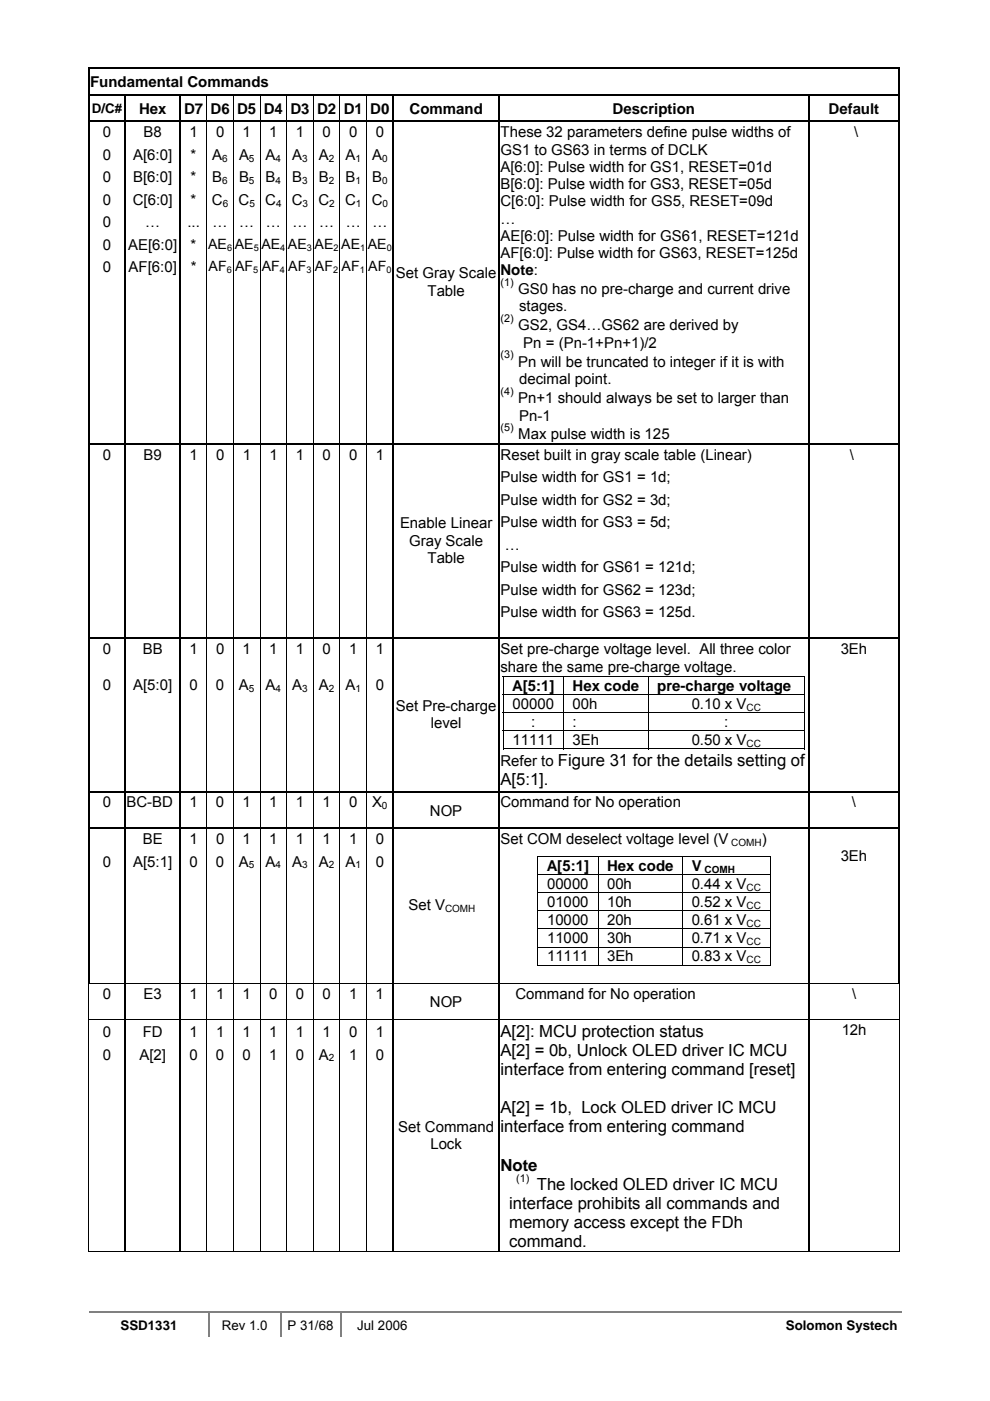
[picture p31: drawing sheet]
<svg xmlns="http://www.w3.org/2000/svg" width="210mm" height="297mm" viewBox="0 0 210 297" stroke-linecap="round" stroke-linejoin="round" font-family="sans-serif">
<defs><g id="words">
<g font-size="3.5">
<text x="106.1" y="166.5">A[5:1].</text>
<text x="106.1" y="219.8">A[2]: MCU protection status</text>
<text x="106.1" y="223.9">A[2] = 0b, Unlock OLED driver IC MCU</text>
<text x="106.1" y="227.9">interface from entering command [reset]</text>
<text x="106.1" y="236.1">A[2] = 1b, Lock OLED driver IC MCU</text>
<text x="106.1" y="240.1">interface from entering command</text>
<text x="106.1" y="248.2">Note</text>
<text x="108" y="256.3">interface prohibits all commands and</text>
<text x="113.8" y="252.3">The locked OLED driver IC MCU</text>
<text x="108" y="260.4">memory access except the FDh</text>
<text x="108" y="264.4">command.</text>
</g>
<g font-size="3.2">
<text x="19.1" y="18.5">Fundamental Commands</text>
<text x="21.8" y="29.1">0</text>
<text x="29.5" y="24.2">Hex</text>
<text x="30.4" y="29.1">B8</text>
<text x="39" y="24.2">D7 D6 D5 D4 D3 D2 D1</text>
<text x="40.2" y="29.1">1</text>
<text x="45.8" y="29.1">0</text>
<text x="51.4" y="29.1">1</text>
<text x="57.1" y="29.1">1</text>
<text x="62.7" y="29.1">1</text>
<text x="68.4" y="29.1">0</text>
<text x="74" y="29.1">0</text>
<text x="78.5" y="24.2">D0</text>
<text x="79.7" y="29.1">0</text>
<text x="86.9" y="24.2">Command</text>
<text x="106.1" y="29.1">These 32 parameters define pulse widths of</text>
<text x="129.9" y="24.2">Description</text>
<text x="175.7" y="24.2">Default</text>
<text x="181.1" y="29.1">\</text>
<text x="21.8" y="33.9">0</text>
<text x="28.2" y="33.9">A[6:0]</text>
<text x="40.4" y="33.9">*</text>
<text x="45" y="33.9">A</text>
<text x="50.7" y="33.9">A</text>
<text x="56.3" y="33.9">A</text>
<text x="62" y="33.9">A</text>
<text x="67.6" y="33.9">A</text>
<text x="73.3" y="33.9">A</text>
<text x="78.9" y="33.9">A</text>
<text x="106.1" y="32.8">GS1 to GS63 in terms of DCLK</text>
<text x="21.8" y="38.7">0</text>
<text x="28.2" y="38.7">B[6:0]</text>
<text x="40.4" y="38.7">*</text>
<text x="45" y="38.7">B</text>
<text x="50.7" y="38.7">B</text>
<text x="56.3" y="38.7">B</text>
<text x="62" y="38.7">B</text>
<text x="67.6" y="38.7">B</text>
<text x="73.3" y="38.7">B</text>
<text x="78.9" y="38.7">B</text>
<text x="106.1" y="36.4">A[6:0]: Pulse width for GS1, RESET=01d</text>
<text x="106.1" y="40.1">B[6:0]: Pulse width for GS3, RESET=05d</text>
<text x="21.8" y="43.4">0</text>
<text x="28.2" y="43.4">C[6:0]</text>
<text x="40.4" y="43.4">*</text>
<text x="44.9" y="43.4">C</text>
<text x="50.6" y="43.4">C</text>
<text x="56.2" y="43.4">C</text>
<text x="61.9" y="43.4">C</text>
<text x="67.5" y="43.4">C</text>
<text x="73.2" y="43.4">C</text>
<text x="78.8" y="43.4">C</text>
<text x="106.1" y="43.7">C[6:0]: Pulse width for GS5, RESET=09d</text>
<text x="106.1" y="47.4">…</text>
<text x="21.8" y="48.2">0</text>
<text x="21.8" y="53">0</text>
<text x="27.2" y="53">AE[6:0]</text>
<text x="30.8" y="48.2">…</text>
<text x="39.7" y="48.2">...</text>
<text x="40.4" y="53">*</text>
<text x="45.1" y="48.2">…</text>
<text x="50.7" y="48.2">…</text>
<text x="56.4" y="48.2">…</text>
<text x="62" y="48.2">…</text>
<text x="67.7" y="48.2">…</text>
<text x="73.3" y="48.2">…</text>
<text x="79" y="48.2">…</text>
<text x="106.1" y="51">AE[6:0]: Pulse width for GS61, RESET=121d</text>
<text x="21.8" y="57.7">0</text>
<text x="27.3" y="57.7">AF[6:0]</text>
<text x="40.4" y="57.7">*</text>
<text x="83.9" y="59">Set Gray Scale</text>
<text x="106.1" y="54.7">AF[6:0]: Pulse width for GS63, RESET=125d</text>
<text x="106.1" y="58.3">Note:</text>
<text x="90.6" y="62.7">Table</text>
<text x="109.9" y="62.3">GS0 has no pre-charge and current drive</text>
<text x="109.9" y="70">GS2, GS4…GS62 are derived by</text>
<text x="110.1" y="66">stages.</text>
<text x="109.9" y="77.7">Pn will be truncated to integer if it is with</text>
<text x="111" y="73.8">Pn = (Pn-1+Pn+1)/2</text>
<text x="110.1" y="81.5">decimal point.</text>
<text x="109.9" y="85.4">Pn+1 should always be set to larger than</text>
<text x="110.1" y="89.2">Pn-1</text>
<text x="109.9" y="93.1">Max pulse width is 125</text>
<text x="21.8" y="97.5">0</text>
<text x="30.4" y="97.5">B9</text>
<text x="40.2" y="97.5">1</text>
<text x="45.8" y="97.5">0</text>
<text x="51.5" y="97.5">1</text>
<text x="57.1" y="97.5">1</text>
<text x="62.7" y="97.5">1</text>
<text x="68.4" y="97.5">0</text>
<text x="74" y="97.5">0</text>
<text x="79.7" y="97.5">1</text>
<text x="106.1" y="97.5">Reset built in gray scale table (Linear)</text>
<text x="180.2" y="97.5">\</text>
<text x="106.1" y="102.3">Pulse width for GS1 = 1d;</text>
<text x="106.1" y="107">Pulse width for GS2 = 3d;</text>
<text x="84.8" y="112">Enable Linear</text>
<text x="106.1" y="111.8">Pulse width for GS3 = 5d;</text>
<text x="86.7" y="115.7">Gray Scale</text>
<text x="90.6" y="119.3">Table</text>
<text x="107" y="116.6">…</text>
<text x="106.1" y="121.3">Pulse width for GS61 = 121d;</text>
<text x="106.1" y="130.9">Pulse width for GS63 = 125d.</text>
<text x="106.1" y="126.1">Pulse width for GS62 = 123d;</text>
<text x="21.8" y="138.7">0</text>
<text x="30.3" y="138.7">BB</text>
<text x="40.2" y="138.7">1</text>
<text x="45.8" y="138.7">0</text>
<text x="51.4" y="138.7">1</text>
<text x="57.1" y="138.7">1</text>
<text x="62.7" y="138.7">1</text>
<text x="68.4" y="138.7">0</text>
<text x="74" y="138.7">1</text>
<text x="79.7" y="138.7">1</text>
<text x="106.1" y="142.4">share the same pre-charge voltage.</text>
<text x="106.1" y="138.7">Set pre-charge voltage level. All three color</text>
<text x="178.2" y="138.7">3Eh</text>
<text x="21.8" y="146.3">0</text>
<text x="28.2" y="146.3">A[5:0]</text>
<text x="40.2" y="146.3">0</text>
<text x="45.8" y="146.3">0</text>
<text x="50.7" y="146.3">A</text>
<text x="56.3" y="146.3">A</text>
<text x="62" y="146.3">A</text>
<text x="67.6" y="146.3">A</text>
<text x="73.3" y="146.3">A</text>
<text x="79.7" y="146.3">0</text>
<text x="108.6" y="146.5">A[5:1]</text>
<text x="121.4" y="146.5">Hex code</text>
<text x="139.4" y="146.5">pre-charge voltage</text>
<text x="83.9" y="150.8">Set Pre-charge</text>
<text x="91.3" y="154.4">level</text>
<text x="108.7" y="150.3">00000</text>
<text x="112.6" y="154.2">:</text>
<text x="121.4" y="150.3">00h</text>
<text x="121.4" y="154.2">:</text>
<text x="146.7" y="150.3">0.10 x V</text>
<text x="153.6" y="154.2">:</text>
<text x="108.7" y="158">11111</text>
<text x="121.4" y="158">3Eh</text>
<text x="146.7" y="158">0.50 x V</text>
<text x="106.1" y="162.4">Refer to Figure 31 for the details setting of</text>
<text x="21.8" y="171.1">0</text>
<text x="26.8" y="171.1">BC-BD</text>
<text x="40.2" y="171.1">1</text>
<text x="45.8" y="171.1">0</text>
<text x="51.4" y="171.1">1</text>
<text x="57.1" y="171.1">1</text>
<text x="62.7" y="171.1">1</text>
<text x="68.4" y="171.1">1</text>
<text x="74" y="171.1">0</text>
<text x="78.9" y="171.1">X</text>
<text x="91.1" y="172.9">NOP</text>
<text x="106.1" y="171.1">Command for No operation</text>
<text x="180.6" y="171.1">\</text>
<text x="30.3" y="179">BE</text>
<text x="40.2" y="179">1</text>
<text x="45.8" y="179">0</text>
<text x="51.4" y="179">1</text>
<text x="57.1" y="179">1</text>
<text x="62.7" y="179">1</text>
<text x="68.4" y="179">1</text>
<text x="74" y="179">1</text>
<text x="79.7" y="179">0</text>
<text x="106.1" y="179">Set COM deselect voltage level (V</text>
<text x="161.5" y="179">)</text>
<text x="21.8" y="183.8">0</text>
<text x="28.2" y="183.8">A[5:1]</text>
<text x="40.2" y="183.8">0</text>
<text x="45.8" y="183.8">0</text>
<text x="50.7" y="183.8">A</text>
<text x="56.3" y="183.8">A</text>
<text x="62" y="183.8">A</text>
<text x="67.6" y="183.8">A</text>
<text x="73.3" y="183.8">A</text>
<text x="79.7" y="183.8">0</text>
<text x="115.9" y="184.7">A[5:1]</text>
<text x="128.7" y="184.7">Hex code</text>
<text x="146.7" y="184.7">V</text>
<text x="178.2" y="182.6">3Eh</text>
<text x="116" y="188.5">00000</text>
<text x="128.7" y="188.5">00h</text>
<text x="146.7" y="188.5">0.44 x V</text>
<text x="86.6" y="193">Set V</text>
<text x="116" y="192.3">01000</text>
<text x="116" y="196.2">10000</text>
<text x="128.7" y="192.3">10h</text>
<text x="128.7" y="196.2">20h</text>
<text x="146.7" y="192.3">0.52 x V</text>
<text x="146.7" y="196.2">0.61 x V</text>
<text x="116" y="200">11000</text>
<text x="116" y="203.8">11111</text>
<text x="128.7" y="200">30h</text>
<text x="128.7" y="203.8">3Eh</text>
<text x="146.7" y="203.8">0.83 x V</text>
<text x="146.7" y="200">0.71 x V</text>
<text x="21.8" y="211.8">0</text>
<text x="30.4" y="211.8">E3</text>
<text x="40.2" y="211.8">1</text>
<text x="45.8" y="211.8">1</text>
<text x="51.4" y="211.8">1</text>
<text x="57.1" y="211.8">0</text>
<text x="62.7" y="211.8">0</text>
<text x="68.4" y="211.8">0</text>
<text x="74" y="211.8">1</text>
<text x="79.6" y="211.8">1</text>
<text x="91.1" y="213.6">NOP</text>
<text x="109.3" y="211.8">Command for No operation</text>
<text x="180.7" y="211.8">\</text>
<text x="21.8" y="219.9">0</text>
<text x="30.3" y="219.9">FD</text>
<text x="40.2" y="219.9">1</text>
<text x="45.8" y="219.9">1</text>
<text x="51.4" y="219.9">1</text>
<text x="57.1" y="219.9">1</text>
<text x="62.7" y="219.9">1</text>
<text x="68.4" y="219.9">1</text>
<text x="74" y="219.9">0</text>
<text x="79.7" y="219.9">1</text>
<text x="178.5" y="219.5">12h</text>
<text x="21.8" y="224.7">0</text>
<text x="29.6" y="224.7">A[2]</text>
<text x="40.2" y="224.7">0</text>
<text x="45.8" y="224.7">0</text>
<text x="51.4" y="224.7">0</text>
<text x="57.1" y="224.7">1</text>
<text x="62.7" y="224.7">0</text>
<text x="67.6" y="224.7">A</text>
<text x="74" y="224.7">1</text>
<text x="79.7" y="224.7">0</text>
<text x="84.5" y="240">Set Command</text>
<text x="91.2" y="243.6">Lock</text>
</g>
<g font-size="3">
<text x="44.1" y="52.8">AE</text>
<text x="49.8" y="52.8">AE</text>
<text x="55.4" y="52.8">AE</text>
<text x="61" y="52.8">AE</text>
<text x="66.7" y="52.8">AE</text>
<text x="72.3" y="52.8">AE</text>
<text x="78" y="52.8">AE</text>
<text x="44.2" y="57.6">AF</text>
<text x="49.8" y="57.6">AF</text>
<text x="55.5" y="57.6">AF</text>
<text x="61.1" y="57.6">AF</text>
<text x="66.8" y="57.6">AF</text>
<text x="72.4" y="57.6">AF</text>
<text x="78.1" y="57.6">AF</text>
</g>
<g font-size="2.8">
<text x="19.5" y="24">D/C#</text>
<text x="25.6" y="282">SSD1331</text>
<text x="47" y="282">Rev 1.0</text>
<text x="61" y="282">P 31/68</text>
<text x="75.7" y="282">Jul 2006</text>
<text x="166.6" y="282">Solomon Systech</text>
</g>
<g font-size="2.3">
<text x="106.1" y="60.6">(1)</text>
<text x="106.1" y="68.3">(2)</text>
<text x="106.1" y="76">(3)</text>
<text x="106.1" y="83.7">(4)</text>
<text x="106.1" y="91.4">(5)</text>
<text x="109.4" y="250.5">(1)</text>
</g>
<g font-size="2.1">
<text x="47.1" y="34.3">6</text>
<text x="52.8" y="34.3">5</text>
<text x="58.4" y="34.3">4</text>
<text x="64.1" y="34.3">3</text>
<text x="69.7" y="34.3">2</text>
<text x="75.4" y="34.3">1</text>
<text x="81" y="34.3">0</text>
<text x="47.1" y="39">6</text>
<text x="52.8" y="39">5</text>
<text x="58.4" y="39">4</text>
<text x="64.1" y="39">3</text>
<text x="69.7" y="39">2</text>
<text x="75.4" y="39">1</text>
<text x="81" y="39">0</text>
<text x="47.2" y="43.8">6</text>
<text x="52.9" y="43.8">5</text>
<text x="58.5" y="43.8">4</text>
<text x="64.2" y="43.8">3</text>
<text x="69.8" y="43.8">2</text>
<text x="75.5" y="43.8">1</text>
<text x="81.1" y="43.8">0</text>
<text x="52.8" y="146.7">5</text>
<text x="58.4" y="146.7">4</text>
<text x="64.1" y="146.7">3</text>
<text x="69.7" y="146.7">2</text>
<text x="75.4" y="146.7">1</text>
<text x="158.3" y="150.7">CC</text>
<text x="158.3" y="158.3">CC</text>
<text x="81" y="171.4">0</text>
<text x="155" y="179.3">COMH</text>
<text x="52.8" y="184.1">5</text>
<text x="58.4" y="184.1">4</text>
<text x="64.1" y="184.1">3</text>
<text x="69.7" y="184.1">2</text>
<text x="75.4" y="184.1">1</text>
<text x="149.4" y="185">COMH</text>
<text x="158.3" y="188.9">CC</text>
<text x="94.4" y="193.4">COMH</text>
<text x="158.3" y="192.7">CC</text>
<text x="158.3" y="196.5">CC</text>
<text x="158.3" y="200.3">CC</text>
<text x="158.3" y="204.2">CC</text>
<text x="69.7" y="225">2</text>
</g>
<g font-size="1.9">
<text x="48.2" y="53.1">6</text>
<text x="53.8" y="53.1">5</text>
<text x="59.4" y="53.1">4</text>
<text x="65.1" y="53.1">3</text>
<text x="70.7" y="53.1">2</text>
<text x="76.4" y="53.1">1</text>
<text x="82" y="53.1">0</text>
<text x="48.1" y="57.9">6</text>
<text x="53.7" y="57.9">5</text>
<text x="59.4" y="57.9">4</text>
<text x="65" y="57.9">3</text>
<text x="70.6" y="57.9">2</text>
<text x="76.3" y="57.9">1</text>
<text x="81.9" y="57.9">0</text>
</g>
</g></defs>
<path d="M18.9 278.3h25.2" fill="none" stroke="#808080" stroke-width=".34"/>
<path d="M44.1 278.1h.4v.3h-.4z" fill="#808080"/>
<path d="M44.5 278.3h14.8" fill="none" stroke="#808080" stroke-width=".34"/>
<path d="M59.3 278.1h.4v.3h-.4z" fill="#808080"/>
<path d="M59.7 278.3h12.3" fill="none" stroke="#808080" stroke-width=".34"/>
<path d="M72 278.1h.4v.3h-.4z" fill="#808080"/>
<path d="M44.3 278.4v5.1M59.5 278.4v5.1M72.2 278.4v5.1M72.4 278.3h118.8" fill="none" stroke="#808080" stroke-width=".34"/>
<g fill="#000">
<path d="M18.7 14.3h.3v.6h-.3zM190.5 14.3h.4v.6h-.4zM190.5 14.3h.4v.3h-.4zM18.7 19.9h.3v.7h-.3zM18.7 25.6h.3v.6h-.3zM18.7 30.7h.3v.3h-.3zM18.7 35.5h.3v.2h-.3zM26.4 19.9h.3v.7h-.3zM26.4 25.6h.3v.6h-.3zM26.4 30.7h.3v.3h-.3zM26.4 35.5h.3v.2h-.3zM38.1 19.9h.3v.7h-.3z"/>
<path d="M38.1 25.6h.3v.6h-.3zM38.1 30.7h.3v.3h-.3zM38.1 35.5h.3v.2h-.3zM43.8 20.3h.2v.3h-.2zM43.8 25.9h.2v.3h-.2zM43.8 30.7h.2v.3h-.2zM43.8 35.5h.2v.2h-.2zM49.4 20.3h.2v.3h-.2zM49.4 25.9h.2v.3h-.2zM49.4 30.7h.2v.3h-.2zM49.4 35.5h.2v.2h-.2zM55.1 20.3h.1v.3h-.1z"/>
<path d="M55.1 25.9h.1v.3h-.1zM55.1 30.7h.1v.3h-.1zM55.1 35.5h.1v.2h-.1zM60.7 20.3h.2v.3h-.2zM60.7 25.9h.2v.3h-.2zM60.7 30.7h.2v.3h-.2zM60.7 35.5h.2v.2h-.2zM66.3 20.3h.2v.3h-.2zM66.3 25.9h.2v.3h-.2zM66.3 30.7h.2v.3h-.2zM66.3 35.5h.2v.2h-.2zM72 20.3h.2v.3h-.2z"/>
<path d="M72 25.9h.2v.3h-.2zM72 30.7h.2v.3h-.2zM72 35.5h.2v.2h-.2zM77.6 20.3h.2v.3h-.2zM77.6 25.9h.2v.3h-.2zM77.6 30.7h.2v.3h-.2zM77.6 35.5h.2v.2h-.2zM83.2 19.9h.3v.7h-.3zM83.2 25.6h.3v.6h-.3zM83.2 30.7h.3v.3h-.3zM83.2 35.5h.3v.2h-.3zM105.7 19.9h.3v.7h-.3z"/>
<path d="M105.7 25.6h.3v.6h-.3zM105.7 30.7h.3v.3h-.3zM105.7 35.5h.3v.2h-.3zM171.3 19.9h.3v.7h-.3zM171.3 25.6h.3v.6h-.3zM171.3 30.7h.3v.3h-.3zM171.3 35.5h.3v.2h-.3zM190.5 19.9h.4v.7h-.4zM190.5 25.6h.4v.6h-.4zM190.5 30.7h.4v.3h-.4zM190.5 35.5h.4v.2h-.4zM18.7 40.2h.3v.3h-.3z"/>
<path d="M18.7 45h.3v.3h-.3zM18.7 49.7h.3v.3h-.3zM18.7 54.5h.3v.3h-.3zM18.7 59.3h.3v.2h-.3zM26.4 40.2h.3v.3h-.3zM26.4 45h.3v.3h-.3zM26.4 49.7h.3v.3h-.3zM26.4 54.5h.3v.3h-.3zM26.4 59.3h.3v.2h-.3zM38.1 40.2h.3v.3h-.3zM38.1 45h.3v.3h-.3zM38.1 49.7h.3v.3h-.3z"/>
<path d="M38.1 54.5h.3v.3h-.3zM38.1 59.3h.3v.2h-.3zM43.8 40.2h.2v.3h-.2zM43.8 45h.2v.3h-.2zM43.8 49.7h.2v.3h-.2zM43.8 54.5h.2v.3h-.2zM43.8 59.3h.2v.2h-.2zM49.4 40.2h.2v.3h-.2zM49.4 45h.2v.3h-.2zM49.4 49.7h.2v.3h-.2zM49.4 54.5h.2v.3h-.2zM49.4 59.3h.2v.2h-.2z"/>
<path d="M55.1 40.2h.1v.3h-.1zM55.1 45h.1v.3h-.1zM55.1 49.7h.1v.3h-.1zM55.1 54.5h.1v.3h-.1zM55.1 59.3h.1v.2h-.1zM60.7 40.2h.2v.3h-.2zM60.7 45h.2v.3h-.2zM60.7 49.7h.2v.3h-.2zM60.7 54.5h.2v.3h-.2zM60.7 59.3h.2v.2h-.2zM66.3 40.2h.2v.3h-.2zM66.3 45h.2v.3h-.2z"/>
<path d="M66.3 49.7h.2v.3h-.2zM66.3 54.5h.2v.3h-.2zM66.3 59.3h.2v.2h-.2zM72 40.2h.2v.3h-.2zM72 45h.2v.3h-.2zM72 49.7h.2v.3h-.2zM72 54.5h.2v.3h-.2zM72 59.3h.2v.2h-.2zM77.6 40.2h.2v.3h-.2zM77.6 45h.2v.3h-.2zM77.6 49.7h.2v.3h-.2zM77.6 54.5h.2v.3h-.2z"/>
<path d="M77.6 59.3h.2v.2h-.2zM83.2 40.2h.3v.3h-.3zM83.2 45h.3v.3h-.3zM83.2 49.7h.3v.3h-.3zM83.2 54.5h.3v.3h-.3zM83.2 59.3h.3v.2h-.3zM105.7 40.2h.3v.3h-.3zM105.7 45h.3v.3h-.3zM105.7 49.7h.3v.3h-.3zM105.7 54.5h.3v.3h-.3zM105.7 59.3h.3v.2h-.3zM171.3 40.2h.3v.3h-.3z"/>
<path d="M171.3 45h.3v.3h-.3zM171.3 49.7h.3v.3h-.3zM171.3 54.5h.3v.3h-.3zM171.3 59.3h.3v.2h-.3zM190.5 40.2h.4v.3h-.4zM190.5 45h.4v.3h-.4zM190.5 49.7h.4v.3h-.4zM190.5 54.5h.4v.3h-.4zM190.5 59.3h.4v.2h-.4zM18.7 64h.3v.3h-.3zM26.4 64h.3v.3h-.3zM38.1 64h.3v.3h-.3z"/>
<path d="M43.8 64h.2v.3h-.2zM49.4 64h.2v.3h-.2zM55.1 64h.1v.3h-.1zM60.7 64h.2v.3h-.2zM66.3 64h.2v.3h-.2zM72 64h.2v.3h-.2zM77.6 64h.2v.3h-.2zM83.2 64h.3v.3h-.3zM105.7 64h.3v.3h-.3zM171.3 64h.3v.3h-.3zM190.5 64h.4v.3h-.4zM18.7 93.9h.3v.7h-.3z"/>
<path d="M18.7 99.1h.3v.2h-.3zM26.4 93.9h.3v.7h-.3zM26.4 99.1h.3v.2h-.3zM38.1 93.9h.3v.7h-.3zM38.1 99.1h.3v.2h-.3zM43.8 94.3h.2v.3h-.2zM43.8 99.1h.2v.2h-.2zM49.4 94.3h.2v.3h-.2zM49.4 99.1h.2v.2h-.2zM55.1 94.3h.1v.3h-.1zM55.1 99.1h.1v.2h-.1zM60.7 94.3h.2v.3h-.2z"/>
<path d="M60.7 99.1h.2v.2h-.2zM66.3 94.3h.2v.3h-.2zM66.3 99.1h.2v.2h-.2zM72 94.3h.2v.3h-.2zM72 99.1h.2v.2h-.2zM77.6 94.3h.2v.3h-.2zM77.6 99.1h.2v.2h-.2zM83.2 93.9h.3v.7h-.3zM83.2 99.1h.3v.2h-.3zM105.7 93.9h.3v.7h-.3zM105.7 99.1h.3v.2h-.3zM171.3 93.9h.3v.7h-.3z"/>
<path d="M171.3 99.1h.3v.2h-.3zM190.5 93.9h.4v.7h-.4zM190.5 99.1h.4v.2h-.4zM18.7 103.8h.3v.3h-.3zM18.7 108.6h.3v.3h-.3zM18.7 113.3h.3v.3h-.3zM18.7 118.1h.3v.3h-.3zM26.4 103.8h.3v.3h-.3zM26.4 108.6h.3v.3h-.3zM26.4 113.3h.3v.3h-.3zM26.4 118.1h.3v.3h-.3zM38.1 103.8h.3v.3h-.3z"/>
<path d="M38.1 108.6h.3v.3h-.3zM38.1 113.3h.3v.3h-.3zM38.1 118.1h.3v.3h-.3zM43.8 103.8h.2v.3h-.2zM43.8 108.6h.2v.3h-.2zM43.8 113.3h.2v.3h-.2zM43.8 118.1h.2v.3h-.2zM49.4 103.8h.2v.3h-.2zM49.4 108.6h.2v.3h-.2zM49.4 113.3h.2v.3h-.2zM49.4 118.1h.2v.3h-.2zM55.1 103.8h.1v.3h-.1z"/>
<path d="M55.1 108.6h.1v.3h-.1zM55.1 113.3h.1v.3h-.1zM55.1 118.1h.1v.3h-.1zM60.7 103.8h.2v.3h-.2zM60.7 108.6h.2v.3h-.2zM60.7 113.3h.2v.3h-.2zM60.7 118.1h.2v.3h-.2zM66.3 103.8h.2v.3h-.2zM66.3 108.6h.2v.3h-.2zM66.3 113.3h.2v.3h-.2zM66.3 118.1h.2v.3h-.2zM72 103.8h.2v.3h-.2z"/>
<path d="M72 108.6h.2v.3h-.2zM72 113.3h.2v.3h-.2zM72 118.1h.2v.3h-.2zM77.6 103.8h.2v.3h-.2zM77.6 108.6h.2v.3h-.2zM77.6 113.3h.2v.3h-.2zM77.6 118.1h.2v.3h-.2zM83.2 103.8h.3v.3h-.3zM83.2 108.6h.3v.3h-.3zM83.2 113.3h.3v.3h-.3zM83.2 118.1h.3v.3h-.3zM105.7 103.8h.3v.3h-.3z"/>
<path d="M105.7 108.6h.3v.3h-.3zM105.7 113.3h.3v.3h-.3zM105.7 118.1h.3v.3h-.3zM171.3 103.8h.3v.3h-.3zM171.3 108.6h.3v.3h-.3zM171.3 113.3h.3v.3h-.3zM171.3 118.1h.3v.3h-.3zM190.5 103.8h.4v.3h-.4zM190.5 108.6h.4v.3h-.4zM190.5 113.3h.4v.3h-.4zM190.5 118.1h.4v.3h-.4zM18.7 122.9h.3v.2h-.3z"/>
<path d="M18.7 127.6h.3v.3h-.3zM18.7 135.2h.3v.6h-.3zM26.4 122.9h.3v.2h-.3zM26.4 127.6h.3v.3h-.3zM26.4 135.2h.3v.6h-.3zM38.1 122.9h.3v.2h-.3zM38.1 127.6h.3v.3h-.3zM38.1 135.2h.3v.6h-.3zM43.8 122.9h.2v.2h-.2zM43.8 127.6h.2v.3h-.2zM43.8 135.5h.2v.3h-.2zM49.4 122.9h.2v.2h-.2z"/>
<path d="M49.4 127.6h.2v.3h-.2zM49.4 135.5h.2v.3h-.2zM55.1 122.9h.1v.2h-.1zM55.1 127.6h.1v.3h-.1zM55.1 135.5h.1v.3h-.1zM60.7 122.9h.2v.2h-.2zM60.7 127.6h.2v.3h-.2zM60.7 135.5h.2v.3h-.2zM66.3 122.9h.2v.2h-.2zM66.3 127.6h.2v.3h-.2zM66.3 135.5h.2v.3h-.2zM72 122.9h.2v.2h-.2z"/>
<path d="M72 127.6h.2v.3h-.2zM72 135.5h.2v.3h-.2zM77.6 122.9h.2v.2h-.2zM77.6 127.6h.2v.3h-.2zM77.6 135.5h.2v.3h-.2zM83.2 122.9h.3v.2h-.3zM83.2 127.6h.3v.3h-.3zM83.2 135.2h.3v.6h-.3zM105.7 122.9h.3v.2h-.3zM105.7 127.6h.3v.3h-.3zM105.7 135.2h.3v.6h-.3zM171.3 122.9h.3v.2h-.3z"/>
<path d="M171.3 127.6h.3v.3h-.3zM171.3 135.2h.3v.6h-.3zM190.5 122.9h.4v.2h-.4zM190.5 127.6h.4v.3h-.4zM190.5 135.2h.4v.6h-.4zM18.7 143.1h.3v.3h-.3zM18.7 158.9h.3v.3h-.3zM26.4 143.1h.3v.3h-.3zM26.4 158.9h.3v.3h-.3zM38.1 143.1h.3v.3h-.3zM38.1 158.9h.3v.3h-.3zM43.8 143.1h.2v.3h-.2z"/>
<path d="M43.8 158.9h.2v.3h-.2zM49.4 143.1h.2v.3h-.2zM49.4 158.9h.2v.3h-.2zM55.1 143.1h.1v.3h-.1zM55.1 158.9h.1v.3h-.1zM60.7 143.1h.2v.3h-.2zM60.7 158.9h.2v.3h-.2zM66.3 143.1h.2v.3h-.2zM66.3 158.9h.2v.3h-.2zM72 143.1h.2v.3h-.2zM72 158.9h.2v.3h-.2zM77.6 143.1h.2v.3h-.2z"/>
<path d="M77.6 158.9h.2v.3h-.2zM83.2 143.1h.3v.3h-.3zM83.2 158.9h.3v.3h-.3zM105.7 143.1h.3v.3h-.3zM105.7 158.9h.3v.3h-.3zM106.6 143.4h.2v.2h-.2zM137.4 143.4h.1v.2h-.1zM137.4 147.2h.1v.2h-.1zM137.4 151h.1v.2h-.1zM137.4 154.9h.1v.1h-.1zM170.5 143.4h.1v.2h-.1zM170.5 147.2h.1v.2h-.1z"/>
<path d="M170.5 151h.1v.2h-.1zM170.5 154.9h.1v.1h-.1zM170.5 158.7h.1v.2h-.1zM171.3 143.1h.3v.3h-.3zM171.3 158.9h.3v.3h-.3zM190.5 143.1h.4v.3h-.4zM190.5 158.9h.4v.3h-.4zM18.7 163h.3v.3h-.3zM18.7 167.8h.3v.3h-.3zM18.7 175.4h.3v.6h-.3zM26.4 163h.3v.3h-.3zM26.4 167.8h.3v.3h-.3z"/>
<path d="M26.4 175.4h.3v.6h-.3zM38.1 163h.3v.3h-.3zM38.1 167.8h.3v.3h-.3zM38.1 175.4h.3v.6h-.3zM43.8 163h.2v.3h-.2zM43.8 168.1h.2zM43.8 175.8h.2v.2h-.2zM49.4 163h.2v.3h-.2zM49.4 168.1h.2zM49.4 175.8h.2v.2h-.2zM55.1 163h.1v.3h-.1zM55.1 168.1h.1z"/>
<path d="M55.1 175.8h.1v.2h-.1zM60.7 163h.2v.3h-.2zM60.7 168.1h.2zM60.7 175.8h.2v.2h-.2zM66.3 163h.2v.3h-.2zM66.3 168.1h.2zM66.3 175.8h.2v.2h-.2zM72 163h.2v.3h-.2zM72 168.1h.2zM72 175.8h.2v.2h-.2zM77.6 163h.2v.3h-.2zM77.6 168.1h.2z"/>
<path d="M77.6 175.8h.2v.2h-.2zM83.2 163h.3v.3h-.3zM83.2 167.8h.3v.3h-.3zM83.2 175.4h.3v.6h-.3zM105.7 163h.3v.3h-.3zM105.7 167.8h.3v.3h-.3zM105.7 175.4h.3v.6h-.3zM171.3 163h.3v.3h-.3zM171.3 167.8h.3v.3h-.3zM171.3 175.4h.3v.6h-.3zM190.5 163h.4v.3h-.4zM190.5 167.8h.4v.3h-.4z"/>
<path d="M190.5 175.4h.4v.6h-.4zM18.7 180.6h.3v.2h-.3zM18.7 185.3h.3v.3h-.3zM18.7 190.1h.3v.3h-.3zM18.7 194.8h.3v.3h-.3zM26.4 180.6h.3v.2h-.3zM26.4 185.3h.3v.3h-.3zM26.4 190.1h.3v.3h-.3zM26.4 194.8h.3v.3h-.3zM38.1 180.6h.3v.2h-.3zM38.1 185.3h.3v.3h-.3zM38.1 190.1h.3v.3h-.3z"/>
<path d="M38.1 194.8h.3v.3h-.3zM43.8 180.6h.2v.2h-.2zM43.8 185.3h.2v.3h-.2zM43.8 190.1h.2v.3h-.2zM43.8 194.8h.2v.3h-.2zM49.4 180.6h.2v.2h-.2zM49.4 185.3h.2v.3h-.2zM49.4 190.1h.2v.3h-.2zM49.4 194.8h.2v.3h-.2zM55.1 180.6h.1v.2h-.1zM55.1 185.3h.1v.3h-.1zM55.1 190.1h.1v.3h-.1z"/>
<path d="M55.1 194.8h.1v.3h-.1zM60.7 180.6h.2v.2h-.2zM60.7 185.3h.2v.3h-.2zM60.7 190.1h.2v.3h-.2zM60.7 194.8h.2v.3h-.2zM66.3 180.6h.2v.2h-.2zM66.3 185.3h.2v.3h-.2zM66.3 190.1h.2v.3h-.2zM66.3 194.8h.2v.3h-.2zM72 180.6h.2v.2h-.2zM72 185.3h.2v.3h-.2zM72 190.1h.2v.3h-.2z"/>
<path d="M72 194.8h.2v.3h-.2zM77.6 180.6h.2v.2h-.2zM77.6 185.3h.2v.3h-.2zM77.6 190.1h.2v.3h-.2zM77.6 194.8h.2v.3h-.2zM83.2 180.6h.3v.2h-.3zM83.2 185.3h.3v.3h-.3zM83.2 190.1h.3v.3h-.3zM83.2 194.8h.3v.3h-.3zM105.7 180.6h.3v.2h-.3zM105.7 185.3h.3v.3h-.3zM105.7 190.1h.3v.3h-.3z"/>
<path d="M105.7 194.8h.3v.3h-.3zM113.9 181.6h.2v.1h-.2zM163.2 181.6h.2v.1h-.2zM171.3 180.6h.3v.2h-.3zM171.3 185.3h.3v.3h-.3zM171.3 190.1h.3v.3h-.3zM171.3 194.8h.3v.3h-.3zM190.5 180.6h.4v.2h-.4zM190.5 185.3h.4v.3h-.4zM190.5 190.1h.4v.3h-.4zM190.5 194.8h.4v.3h-.4zM18.8 208.5h.1v.3h-.1z"/>
<path d="M18.8 216.1h.1v.5h-.1zM26.4 208.4h.3v.4h-.3zM26.4 216.1h.3v.5h-.3zM38.1 208.4h.3v.4h-.3zM38.1 216.1h.3v.5h-.3zM43.8 208.4h.2v.4h-.2zM43.8 216.1h.2v.5h-.2zM49.4 208.4h.2v.4h-.2zM49.4 216.1h.2v.5h-.2zM55.1 208.4h.1v.4h-.1zM55.1 216.1h.1v.5h-.1zM60.7 208.4h.2v.4h-.2z"/>
<path d="M60.7 216.1h.2v.5h-.2zM66.3 208.4h.2v.4h-.2zM66.3 216.1h.2v.5h-.2zM72 208.4h.2v.4h-.2zM72 216.1h.2v.5h-.2zM77.6 208.4h.2v.4h-.2zM77.6 216.1h.2v.5h-.2zM83.2 208.4h.3v.4h-.3zM83.2 216.1h.3v.5h-.3zM105.7 208.4h.3v.4h-.3zM105.7 216.1h.3v.5h-.3zM163.2 204.5h.2v.2h-.2z"/>
<path d="M171.3 208.4h.3v.4h-.3zM171.3 216.1h.3v.5h-.3zM190.5 208.4h.4v.1h-.4zM190.6 208.5h.2v.3h-.2zM190.6 216.1h.2v.5h-.2zM18.8 221h.1v.3h-.1zM18.8 225.8h.1v.3h-.1zM26.4 221h.3v.3h-.3zM26.4 225.8h.3v.3h-.3zM38.1 221h.3v.3h-.3zM38.1 225.8h.3v.3h-.3zM43.8 221h.2v.3h-.2z"/>
<path d="M43.8 225.8h.2v.3h-.2zM49.4 221h.2v.3h-.2zM49.4 225.8h.2v.3h-.2zM55.1 221h.1v.3h-.1zM55.1 225.8h.1v.3h-.1zM60.7 221h.2v.3h-.2zM60.7 225.8h.2v.3h-.2zM66.3 221h.2v.3h-.2zM66.3 225.8h.2v.3h-.2zM72 221h.2v.3h-.2zM72 225.8h.2v.3h-.2zM77.6 221h.2v.3h-.2z"/>
<path d="M77.6 225.8h.2v.3h-.2zM83.2 221h.3v.3h-.3zM83.2 225.8h.3v.3h-.3zM105.7 221h.3v.3h-.3zM105.7 225.8h.3v.3h-.3zM171.3 221h.3v.3h-.3zM171.3 225.8h.3v.3h-.3zM190.6 221h.2v.3h-.2zM190.6 225.8h.2v.3h-.2zM190.6 265.2h.2v.2h-.2z"/>
</g>
<g fill="none" stroke="#000" stroke-width=".34">
<path d="M18.7 14.5h171.8M18.8 14.9v5M190.7 14.9v5M18.8 20.6v5M18.8 26.2v4.5M18.8 31v4.5M18.8 35.7v4.5M19 20.1h7.4M19 25.7h7.4M26.5 20.6v5M26.5 26.2v4.5M26.5 31v4.5"/>
<path d="M26.5 35.7v4.5M26.7 20.1h11.4M26.7 25.7h11.4M38.2 20.6v5M38.2 26.2v4.5M38.2 31v4.5M38.2 35.7v4.5M38.4 20.1h44.8M38.4 25.7h44.8M83.4 20.6v5M83.4 26.2v4.5M83.4 31v4.5"/>
<path d="M83.4 35.7v4.5M83.5 20.1h22.2M83.5 25.7h22.2M105.9 20.6v5M105.9 26.2v4.5M105.9 31v4.5M105.9 35.7v4.5M106 20.1h65.3M106 25.7h65.3M171.4 20.6v5M171.4 26.2v4.5M171.4 31v4.5"/>
<path d="M171.4 35.7v4.5M171.6 20.1h18.9M171.6 25.7h18.9M190.7 20.6v5M190.7 26.2v4.5M190.7 31v4.5M190.7 35.7v4.5M18.8 40.5v4.5M18.8 45.3v4.4M18.8 50v4.5M18.8 54.8v4.5M18.8 59.5v4.5"/>
<path d="M26.5 40.5v4.5M26.5 45.3v4.4M26.5 50v4.5M26.5 54.8v4.5M26.5 59.5v4.5M38.2 40.5v4.5M38.2 45.3v4.4M38.2 50v4.5M38.2 54.8v4.5M38.2 59.5v4.5M83.4 40.5v4.5M83.4 45.3v4.4"/>
<path d="M83.4 50v4.5M83.4 54.8v4.5M83.4 59.5v4.5M105.9 40.5v4.5M105.9 45.3v4.4M105.9 50v4.5M105.9 54.8v4.5M105.9 59.5v4.5M171.4 40.5v4.5M171.4 45.3v4.4M171.4 50v4.5M171.4 54.8v4.5"/>
<path d="M171.4 59.5v4.5M190.7 40.5v4.5M190.7 45.3v4.4M190.7 50v4.5M190.7 54.8v4.5M190.7 59.5v4.5M18.8 64.3v29.6M26.5 64.3v29.6M38.2 64.3v29.6M83.4 64.3v29.6M105.9 64.3v29.6M171.4 64.3v29.6"/>
<path d="M190.7 64.3v29.6M18.8 94.6v4.5M18.8 99.3v4.5M19 94.1h7.4M26.5 94.6v4.5M26.5 99.3v4.5M26.7 94.1h11.4M38.2 94.6v4.5M38.2 99.3v4.5M38.4 94.1h44.8M83.4 94.6v4.5M83.4 99.3v4.5"/>
<path d="M83.5 94.1h22.2M105.9 94.6v4.5M105.9 99.3v4.5M106 94.1h65.3M171.4 94.6v4.5M171.4 99.3v4.5M171.6 94.1h18.9M190.7 94.6v4.5M190.7 99.3v4.5M18.8 104.1v4.5M18.8 108.9v4.4M18.8 113.6v4.5"/>
<path d="M18.8 118.4v4.5M26.5 104.1v4.5M26.5 108.9v4.4M26.5 113.6v4.5M26.5 118.4v4.5M38.2 104.1v4.5M38.2 108.9v4.4M38.2 113.6v4.5M38.2 118.4v4.5M83.4 104.1v4.5M83.4 108.9v4.4M83.4 113.6v4.5"/>
<path d="M83.4 118.4v4.5M105.9 104.1v4.5M105.9 108.9v4.4M105.9 113.6v4.5M105.9 118.4v4.5M171.4 104.1v4.5M171.4 108.9v4.4M171.4 113.6v4.5M171.4 118.4v4.5M190.7 104.1v4.5M190.7 108.9v4.4M190.7 113.6v4.5"/>
<path d="M190.7 118.4v4.5M18.8 123.1v4.5M18.8 127.9v7.3M18.8 135.8v7.3M19 135.4h7.4M26.5 123.1v4.5M26.5 127.9v7.3M26.5 135.8v7.3M26.7 135.4h11.4M38.2 123.1v4.5M38.2 127.9v7.3M38.2 135.8v7.3"/>
<path d="M38.4 135.4h44.8M83.4 123.1v4.5M83.4 127.9v7.3M83.4 135.8v7.3M83.5 135.4h22.2M105.9 123.1v4.5M105.9 127.9v7.3M105.9 135.8v7.3M106 135.4h65.3M171.4 123.1v4.5M171.4 127.9v7.3M171.4 135.8v7.3"/>
<path d="M171.6 135.4h18.9M190.7 123.1v4.5M190.7 127.9v7.3M190.7 135.8v7.3M18.8 143.4v15.5M18.8 159.2v3.8M26.5 143.4v15.5M26.5 159.2v3.8M38.2 143.4v15.5M38.2 159.2v3.8M83.4 143.4v15.5M83.4 159.2v3.8"/>
<path d="M105.9 143.4v15.5M105.9 159.2v3.8M171.4 143.4v15.5M171.4 159.2v3.8M190.7 143.4v15.5M190.7 159.2v3.8M18.8 163.3v4.5M18.8 168.1v7.3M18.8 176v4.6M19 168h7.4M19 175.6h7.4M26.5 163.3v4.5"/>
<path d="M26.5 168.1v7.3M26.5 176v4.6M26.7 168h11.4M26.7 175.6h11.4M38.2 163.3v4.5M38.2 168.1v7.3M38.2 176v4.6M38.4 168h44.8M38.4 175.6h44.8M83.4 163.3v4.5M83.4 168.1v7.3M83.4 176v4.6"/>
<path d="M83.5 168h22.2M83.5 175.6h22.2M105.9 163.3v4.5M105.9 168.1v7.3M105.9 176v4.6M106 168h65.3M106 175.6h65.3M171.4 163.3v4.5M171.4 168.1v7.3M171.4 176v4.6M171.6 168h18.9M171.6 175.6h18.9"/>
<path d="M190.7 163.3v4.5M190.7 168.1v7.3M190.7 176v4.6M18.8 180.8v4.5M18.8 185.6v4.5M18.8 190.4v4.4M18.8 195.1v13.3M26.5 180.8v4.5M26.5 185.6v4.5M26.5 190.4v4.4M26.5 195.1v13.3M38.2 180.8v4.5"/>
<path d="M38.2 185.6v4.5M38.2 190.4v4.4M38.2 195.1v13.3M83.4 180.8v4.5M83.4 185.6v4.5M83.4 190.4v4.4M83.4 195.1v13.3M105.9 180.8v4.5M105.9 185.6v4.5M105.9 190.4v4.4M105.9 195.1v13.3M171.4 180.8v4.5"/>
<path d="M171.4 185.6v4.5M171.4 190.4v4.4M171.4 195.1v13.3M190.7 180.8v4.5M190.7 185.6v4.5M190.7 190.4v4.4M190.7 195.1v13.3M26.5 208.8v7.3M26.5 216.6v4.4M38.2 208.8v7.3M38.2 216.6v4.4M83.4 208.8v7.3"/>
<path d="M83.4 216.6v4.4M105.9 208.8v7.3M105.9 216.6v4.4M171.4 208.8v7.3M171.4 216.6v4.4M26.5 221.3v4.5M26.5 226.1v39.1M38.2 221.3v4.5M38.2 226.1v39.1M83.4 221.3v4.5M83.4 226.1v39.1M105.9 221.3v4.5"/>
<path d="M105.9 226.1v39.1M171.4 221.3v4.5M171.4 226.1v39.1"/>
</g>
<g fill="none" stroke="#000" stroke-width=".21">
<path d="M43.9 20.6v5M43.9 26.2v4.5M43.9 31v4.5M43.9 35.7v4.5M49.5 20.6v5M49.5 26.2v4.5M49.5 31v4.5M49.5 35.7v4.5M55.1 20.6v5M55.1 26.2v4.5M55.1 31v4.5M55.1 35.7v4.5"/>
<path d="M60.8 20.6v5M60.8 26.2v4.5M60.8 31v4.5M60.8 35.7v4.5M66.4 20.6v5M66.4 26.2v4.5M66.4 31v4.5M66.4 35.7v4.5M72.1 20.6v5M72.1 26.2v4.5M72.1 31v4.5M72.1 35.7v4.5"/>
<path d="M77.7 20.6v5M77.7 26.2v4.5M77.7 31v4.5M77.7 35.7v4.5M43.9 40.5v4.5M43.9 45.3v4.4M43.9 50v4.5M43.9 54.8v4.5M43.9 59.5v4.5M49.5 40.5v4.5M49.5 45.3v4.4M49.5 50v4.5"/>
<path d="M49.5 54.8v4.5M49.5 59.5v4.5M55.1 40.5v4.5M55.1 45.3v4.4M55.1 50v4.5M55.1 54.8v4.5M55.1 59.5v4.5M60.8 40.5v4.5M60.8 45.3v4.4M60.8 50v4.5M60.8 54.8v4.5M60.8 59.5v4.5"/>
<path d="M66.4 40.5v4.5M66.4 45.3v4.4M66.4 50v4.5M66.4 54.8v4.5M66.4 59.5v4.5M72.1 40.5v4.5M72.1 45.3v4.4M72.1 50v4.5M72.1 54.8v4.5M72.1 59.5v4.5M77.7 40.5v4.5M77.7 45.3v4.4"/>
<path d="M77.7 50v4.5M77.7 54.8v4.5M77.7 59.5v4.5M43.9 64.3v29.6M49.5 64.3v29.6M55.1 64.3v29.6M60.8 64.3v29.6M66.4 64.3v29.6M72.1 64.3v29.6M77.7 64.3v29.6M43.9 94.6v4.5M43.9 99.3v4.5"/>
<path d="M49.5 94.6v4.5M49.5 99.3v4.5M55.1 94.6v4.5M55.1 99.3v4.5M60.8 94.6v4.5M60.8 99.3v4.5M66.4 94.6v4.5M66.4 99.3v4.5M72.1 94.6v4.5M72.1 99.3v4.5M77.7 94.6v4.5M77.7 99.3v4.5"/>
<path d="M43.9 104.1v4.5M43.9 108.9v4.4M43.9 113.6v4.5M43.9 118.4v4.5M49.5 104.1v4.5M49.5 108.9v4.4M49.5 113.6v4.5M49.5 118.4v4.5M55.1 104.1v4.5M55.1 108.9v4.4M55.1 113.6v4.5M55.1 118.4v4.5"/>
<path d="M60.8 104.1v4.5M60.8 108.9v4.4M60.8 113.6v4.5M60.8 118.4v4.5M66.4 104.1v4.5M66.4 108.9v4.4M66.4 113.6v4.5M66.4 118.4v4.5M72.1 104.1v4.5M72.1 108.9v4.4M72.1 113.6v4.5M72.1 118.4v4.5"/>
<path d="M77.7 104.1v4.5M77.7 108.9v4.4M77.7 113.6v4.5M77.7 118.4v4.5M43.9 123.1v4.5M43.9 127.9v7.3M43.9 135.8v7.3M49.5 123.1v4.5M49.5 127.9v7.3M49.5 135.8v7.3M55.1 123.1v4.5M55.1 127.9v7.3"/>
<path d="M55.1 135.8v7.3M60.8 123.1v4.5M60.8 127.9v7.3M60.8 135.8v7.3M66.4 123.1v4.5M66.4 127.9v7.3M66.4 135.8v7.3M72.1 123.1v4.5M72.1 127.9v7.3M72.1 135.8v7.3M77.7 123.1v4.5M77.7 127.9v7.3"/>
<path d="M77.7 135.8v7.3M43.9 143.4v15.5M43.9 159.2v3.8M49.5 143.4v15.5M49.5 159.2v3.8M55.1 143.4v15.5M55.1 159.2v3.8M60.8 143.4v15.5M60.8 159.2v3.8M66.4 143.4v15.5M66.4 159.2v3.8M72.1 143.4v15.5"/>
<path d="M72.1 159.2v3.8M77.7 143.4v15.5M77.7 159.2v3.8M106.6 143.5h30.8M106.6 151.1h30.8M106.6 158.8h12.8M106.7 143.6v3.6M106.7 147.4v3.6M106.7 151.2v3.7M106.7 155v3.9M119.5 143.6v3.6M119.5 147.4v3.6"/>
<path d="M119.5 151.2v3.7M119.5 155v3.9M119.6 158.8h17.8M137.4 147.3h-30.8M137.4 155h-30.8M137.5 143.6v3.6M137.5 147.4v3.6M137.5 151.2v3.7M137.5 155v3.9M137.5 143.5h33M137.5 147.3h33M137.5 151.1h33"/>
<path d="M137.5 155h33M137.5 158.8h33M170.6 143.6v3.6M170.6 147.4v3.6M170.6 151.2v3.7M170.6 155v3.9M43.9 163.3v4.5M43.9 168.1v7.3M43.9 176v4.6M49.5 163.3v4.5M49.5 168.1v7.3M49.5 176v4.6"/>
<path d="M55.1 163.3v4.5M55.1 168.1v7.3M55.1 176v4.6M60.8 163.3v4.5M60.8 168.1v7.3M60.8 176v4.6M66.4 163.3v4.5M66.4 168.1v7.3M66.4 176v4.6M72.1 163.3v4.5M72.1 168.1v7.3M72.1 176v4.6"/>
<path d="M77.7 163.3v4.5M77.7 168.1v7.3M77.7 176v4.6M43.9 180.8v4.5M43.9 185.6v4.5M43.9 190.4v4.4M43.9 195.1v13.3M49.5 180.8v4.5M49.5 185.6v4.5M49.5 190.4v4.4M49.5 195.1v13.3M55.1 180.8v4.5"/>
<path d="M55.1 185.6v4.5M55.1 190.4v4.4M55.1 195.1v13.3M60.8 180.8v4.5M60.8 185.6v4.5M60.8 190.4v4.4M60.8 195.1v13.3M66.4 180.8v4.5M66.4 185.6v4.5M66.4 190.4v4.4M66.4 195.1v13.3M72.1 180.8v4.5"/>
<path d="M72.1 185.6v4.5M72.1 190.4v4.4M72.1 195.1v13.3M77.7 180.8v4.5M77.7 185.6v4.5M77.7 190.4v4.4M77.7 195.1v13.3M113.9 181.7h49.5M113.9 185.5h49.5M113.9 189.3h49.5M113.9 193.1h49.5M113.9 197h49.5"/>
<path d="M114 181.7v3.7M114 185.6v3.6M114 189.4v3.6M114 193.2v3.7M114 197v3.7M126.8 181.7v3.7M126.8 185.6v3.6M126.8 189.4v3.6M126.8 193.2v3.7M126.8 197v3.7M144.8 181.7v3.7M144.8 185.6v3.6"/>
<path d="M144.8 189.4v3.6M144.8 193.2v3.7M144.8 197v3.7M163.3 181.7v3.7M163.3 185.6v3.6M163.3 189.4v3.6M163.3 193.2v3.7M163.3 197v3.7M18.7 208.4h7.7M18.8 208.8v7.3M18.8 216.6v4.4M18.9 216.2h7.5"/>
<path d="M26.7 208.4h11.4M26.7 216.2h11.4M38.4 208.4h5.4M38.4 216.2h5.4M43.9 208.8v7.3M43.9 216.6v4.4M44 208.4h5.4M44 216.2h5.4M49.5 208.8v7.3M49.5 216.6v4.4M49.6 208.4h5.5M49.6 216.2h5.5"/>
<path d="M55.1 208.8v7.3M55.1 216.6v4.4M55.2 208.4h5.5M55.2 216.2h5.5M60.8 208.8v7.3M60.8 216.6v4.4M60.9 208.4h5.4M60.9 216.2h5.4M66.4 208.8v7.3M66.4 216.6v4.4M66.5 208.4h5.5M66.5 216.2h5.5"/>
<path d="M72.1 208.8v7.3M72.1 216.6v4.4M72.2 208.4h5.4M72.2 216.2h5.4M77.7 208.8v7.3M77.7 216.6v4.4M77.8 208.4h5.4M77.8 216.2h5.4M83.5 208.4h22.2M83.5 216.2h22.2M106 208.4h65.3M106 216.2h65.3"/>
<path d="M113.9 200.8h49.5M113.9 204.6h12.8M114 200.9v3.8M126.8 200.9v3.8M126.9 204.6h17.8M144.8 200.9v3.8M144.8 204.6h18.4M163.3 200.9v3.8M171.6 208.4h18.9M171.6 216.2h19M190.7 208.8v7.3M190.7 216.6v4.4"/>
<path d="M18.8 221.3v4.5M18.8 226.1v39.3M43.9 221.3v4.5M43.9 226.1v39.3M49.5 221.3v4.5M49.5 226.1v39.3M55.1 221.3v4.5M55.1 226.1v39.3M60.8 221.3v4.5M60.8 226.1v39.3M66.4 221.3v4.5M66.4 226.1v39.3"/>
<path d="M72.1 221.3v4.5M72.1 226.1v39.3M77.7 221.3v4.5M77.7 226.1v39.3M190.7 221.3v4.5M190.7 226.1v39.3M18.8 265.3h25M44 265.3h5.4M49.6 265.3h5.5M55.2 265.3h5.5M60.9 265.3h5.4M66.5 265.3h5.5"/>
<path d="M72.2 265.3h5.4M77.8 265.3h112.8"/>
</g>
<use href="#words"/>
</svg>
